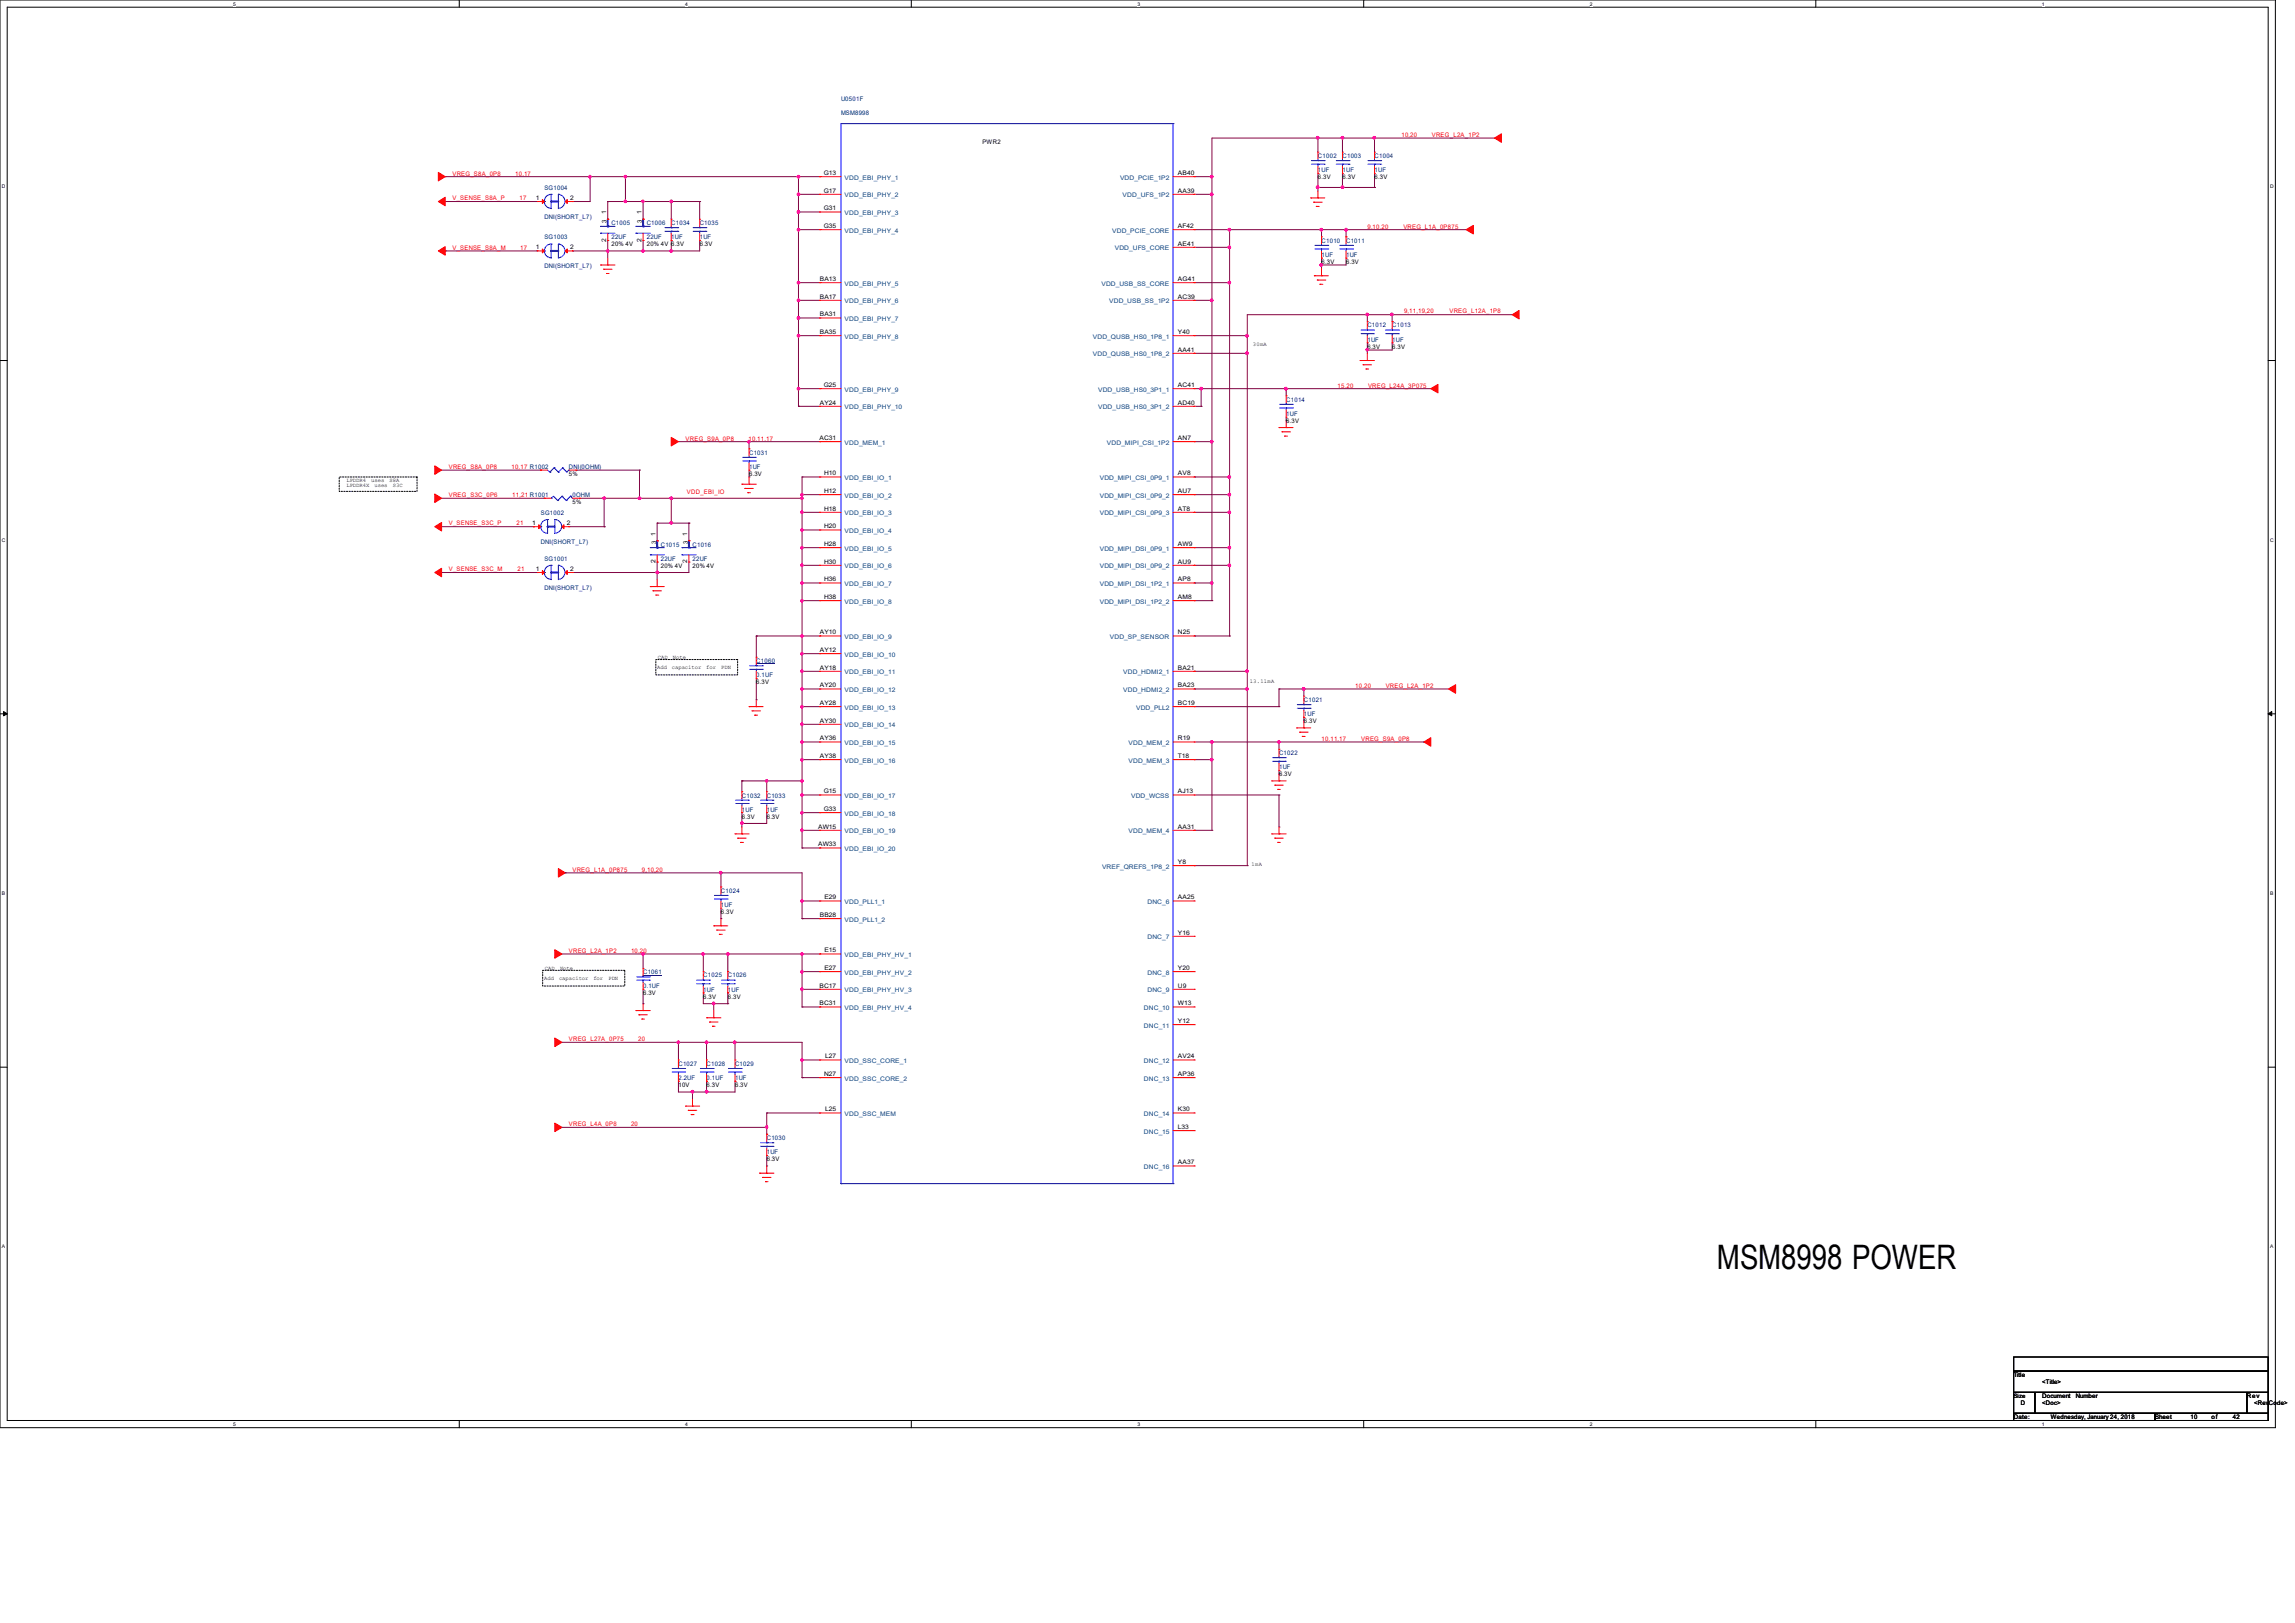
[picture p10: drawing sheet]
<svg xmlns="http://www.w3.org/2000/svg" width="297mm" height="210mm" viewBox="0 0 297 210" stroke-linecap="round" stroke-linejoin="round" font-family="sans-serif">
<defs><g id="words">
<text font-size="4.4" x="222.2" y="164.2">MSM8998 POWER</text>
<g font-size=".8" fill="#000080">
<text x="108.8" y="13.1">U0501F</text>
<text x="108.8" y="14.9">MSM8998</text>
<text x="170.6" y="20.4">C1002</text>
<text x="170.6" y="22.3">1UF</text>
<text x="173.7" y="20.4">C1003</text>
<text x="173.7" y="22.3">1UF</text>
<text x="177.9" y="20.4">C1004</text>
<text x="177.9" y="22.3">1UF</text>
<text x="70.4" y="24.6">SG1004</text>
<text x="70.4" y="28.3">DNI(SHORT_L7)</text>
<text x="79.1" y="29.1">C1005</text>
<text x="83.7" y="29.1">C1006</text>
<text x="86.9" y="29.1">C1034</text>
<text x="90.6" y="29.1">C1035</text>
<text x="70.4" y="30.9">SG1003</text>
<text x="70.4" y="34.7">DNI(SHORT_L7)</text>
<text x="79.1" y="30.9">22UF</text>
<text x="83.7" y="30.9">22UF</text>
<text x="86.9" y="30.9">1UF</text>
<text x="90.6" y="30.9">1UF</text>
<text x="171" y="31.4">C1010</text>
<text x="171" y="33.2">1UF</text>
<text x="174.2" y="31.4">C1011</text>
<text x="174.2" y="33.2">1UF</text>
<text x="177" y="42.4">C1012</text>
<text x="177" y="44.2">1UF</text>
<text x="180.2" y="42.4">C1013</text>
<text x="180.2" y="44.2">1UF</text>
<text x="166.5" y="52">C1014</text>
<text x="166.5" y="53.8">1UF</text>
<text x="96.9" y="58.8">C1031</text>
<text x="73.6" y="60.7">DNI(0OHM)</text>
<text x="74.1" y="64.3">0OHM</text>
<text x="96.9" y="60.7">1UF</text>
<text x="70" y="66.6">SG1002</text>
<text x="70" y="70.4">DNI(SHORT_L7)</text>
<text x="85.5" y="70.7">C1015</text>
<text x="89.6" y="70.7">C1016</text>
<text x="70.4" y="72.6">SG1001</text>
<text x="70.4" y="76.3">DNI(SHORT_L7)</text>
<text x="85.5" y="72.6">22UF</text>
<text x="89.6" y="72.6">22UF</text>
<text x="97.9" y="85.8">C1060</text>
<text x="97.9" y="87.6">0.1UF</text>
<text x="168.7" y="90.8">C1021</text>
<text x="168.7" y="92.7">1UF</text>
<text x="165.5" y="97.7">C1022</text>
<text x="165.5" y="99.5">1UF</text>
<text x="96" y="103.2">C1032</text>
<text x="96" y="105">1UF</text>
<text x="99.2" y="103.2">C1033</text>
<text x="99.2" y="105">1UF</text>
<text x="93.3" y="115.5">C1024</text>
<text x="93.3" y="117.3">1UF</text>
<text x="83.2" y="126.1">C1061</text>
<text x="83.2" y="127.9">0.1UF</text>
<text x="91" y="126.5">C1025</text>
<text x="91" y="128.4">1UF</text>
<text x="94.2" y="126.5">C1026</text>
<text x="94.2" y="128.4">1UF</text>
<text x="87.8" y="137.9">C1027</text>
<text x="91.4" y="137.9">C1028</text>
<text x="95.1" y="137.9">C1029</text>
<text x="87.8" y="139.8">2.2UF</text>
<text x="91.4" y="139.8">0.1UF</text>
<text x="95.1" y="139.8">1UF</text>
<text x="99.2" y="147.5">C1030</text>
<text x="99.2" y="149.3">1UF</text>
</g>
<g font-size=".8" fill="#f00">
<text x="181.4" y="17.7">10,20</text>
<text x="185.3" y="17.7">VREG_L2A_1P2</text>
<text x="58.5" y="22.7">VREG_S8A_0P8</text>
<text x="66.7" y="22.7">10,17</text>
<text x="58.5" y="25.9">V_SENSE_S8A_P</text>
<text x="67.2" y="25.9">17</text>
<text x="177" y="29.6">9,10,20</text>
<text x="181.6" y="29.6">VREG_L1A_0P875</text>
<text x="58.5" y="32.3">V_SENSE_S8A_M</text>
<text x="67.3" y="32.3">17</text>
<text x="181.7" y="40.6">9,11,19,20</text>
<text x="187.6" y="40.6">VREG_L12A_1P8</text>
<text x="173.1" y="50.2">15,20</text>
<text x="177" y="50.2">VREG_L24A_3P075</text>
<text x="88.7" y="57">VREG_S9A_0P8</text>
<text x="96.9" y="57">10,11,17</text>
<text x="58.1" y="64.3">VREG_S3C_0P6</text>
<text x="58.1" y="60.7">VREG_S8A_0P8</text>
<text x="66.2" y="60.7">10,17 R1002</text>
<text x="66.3" y="64.3">11,21 R1001</text>
<text x="88.9" y="63.9">VDD_EBI_IO</text>
<text x="58.1" y="68">V_SENSE_S3C_P</text>
<text x="66.8" y="68">21</text>
<text x="58.1" y="73.9">V_SENSE_S3C_M</text>
<text x="67" y="73.9">21</text>
<text x="175.4" y="89">10,20</text>
<text x="179.3" y="89">VREG_L2A_1P2</text>
<text x="171" y="95.9">10,11,17</text>
<text x="176.2" y="95.9">VREG_S9A_0P8</text>
<text x="74.1" y="112.8">VREG_L1A_0P875</text>
<text x="83.1" y="112.8">9,10,20</text>
<text x="73.6" y="123.3">VREG_L2A_1P2</text>
<text x="81.7" y="123.3">10,20</text>
<text x="73.6" y="134.7">VREG_L27A_0P75</text>
<text x="82.6" y="134.7">20</text>
<text x="73.6" y="145.7">VREG_L4A_0P8</text>
<text x="81.7" y="145.7">20</text>
</g>
<g font-size=".8">
<text x="106.6" y="22.6">G13</text>
<text x="127.1" y="18.6">PWR2</text>
<text x="152.4" y="22.6">AB40</text>
<text x="170.6" y="23.2">6.3V</text>
<text x="173.7" y="23.2">6.3V</text>
<text x="177.9" y="23.2">6.3V</text>
<text x="69.3" y="25.9">1</text>
<text x="73.8" y="25.9">2</text>
<text x="78.4" y="27.7" transform="rotate(-90 78.4 27.7)">1</text>
<text x="78.5" y="28.8" transform="rotate(-90 78.5 28.8)">3</text>
<text x="83" y="27.7" transform="rotate(-90 83 27.7)">1</text>
<text x="83.1" y="28.8" transform="rotate(-90 83.1 28.8)">3</text>
<text x="106.6" y="24.9">G17</text>
<text x="106.6" y="27.2">G31</text>
<text x="106.6" y="29.5">G35</text>
<text x="152.4" y="24.9">AA39</text>
<text x="152.4" y="29.5">AF42</text>
<text x="69.3" y="32.3">1</text>
<text x="73.8" y="32.3">2</text>
<text x="78.4" y="31.3" transform="rotate(-90 78.4 31.3)">2</text>
<text x="79.1" y="31.9">20% 4V</text>
<text x="83" y="31.3" transform="rotate(-90 83 31.3)">2</text>
<text x="83.7" y="31.9">20% 4V 6.3V</text>
<text x="90.6" y="31.9">6.3V</text>
<text x="152.4" y="31.8">AE41</text>
<text x="171" y="34.2">6.3V</text>
<text x="174.2" y="34.2">6.3V</text>
<text x="106.1" y="36.4">BA13</text>
<text x="106.1" y="38.6">BA17</text>
<text x="106.1" y="40.9">BA31</text>
<text x="152.4" y="36.4">AG41</text>
<text x="152.4" y="38.6">AC39</text>
<text x="106.1" y="43.2">BA35</text>
<text x="152.4" y="43.2">Y40</text>
<text x="152.4" y="45.5">AA41</text>
<text x="177" y="45.1">6.3V</text>
<text x="180.2" y="45.1">6.3V</text>
<text x="106.1" y="52.4">AY24</text>
<text x="106.6" y="50.1">G25</text>
<text x="152.4" y="50.1">AC41</text>
<text x="152.4" y="52.4">AD40</text>
<text x="106" y="56.9">AC31</text>
<text x="152.4" y="56.9">AN7</text>
<text x="166.5" y="54.7">6.3V</text>
<text x="73.6" y="61.6">5%</text>
<text x="74.1" y="65.2">5%</text>
<text x="96.9" y="61.6">6.3V</text>
<text x="106.6" y="61.5">H10</text>
<text x="106.6" y="63.8">H12</text>
<text x="152.4" y="61.5">AV8</text>
<text x="152.4" y="63.8">AU7</text>
<text x="68.9" y="67.9">1</text>
<text x="73.4" y="67.9">2</text>
<text x="84.8" y="69.3" transform="rotate(-90 84.8 69.3)">1</text>
<text x="84.9" y="70.4" transform="rotate(-90 84.9 70.4)">3</text>
<text x="88.9" y="69.3" transform="rotate(-90 88.9 69.3)">1</text>
<text x="89" y="70.4" transform="rotate(-90 89 70.4)">3</text>
<text x="106.6" y="66.1">H18</text>
<text x="106.6" y="68.4">H20</text>
<text x="106.6" y="70.7">H28</text>
<text x="152.4" y="66.1">AT8</text>
<text x="152.4" y="70.7">AW9</text>
<text x="69.3" y="73.9">1</text>
<text x="73.8" y="73.9">2</text>
<text x="84.8" y="72.9" transform="rotate(-90 84.8 72.9)">2</text>
<text x="85.5" y="73.5">20% 4V</text>
<text x="88.9" y="72.9" transform="rotate(-90 88.9 72.9)">2</text>
<text x="89.6" y="73.5">20% 4V</text>
<text x="106.6" y="72.9">H30</text>
<text x="106.6" y="75.2">H36</text>
<text x="106.6" y="77.5">H38</text>
<text x="152.4" y="72.9">AU9</text>
<text x="152.4" y="75.2">AP8</text>
<text x="152.4" y="77.5">AM8</text>
<text x="106.1" y="82.1">AY10</text>
<text x="152.4" y="82.1">N25</text>
<text x="97.9" y="88.6">6.3V</text>
<text x="106.1" y="84.4">AY12</text>
<text x="106.1" y="86.7">AY18</text>
<text x="106.1" y="88.9">AY20</text>
<text x="152.4" y="86.7">BA21</text>
<text x="152.4" y="88.9">BA23</text>
<text x="106.1" y="91.2">AY28</text>
<text x="106.1" y="93.5">AY30</text>
<text x="106.1" y="95.8">AY36</text>
<text x="152.4" y="91.2">BC19</text>
<text x="152.4" y="95.8">R19</text>
<text x="168.7" y="93.6">6.3V</text>
<text x="106.1" y="98.1">AY38</text>
<text x="152.4" y="98.1">T18</text>
<text x="165.5" y="100.5">6.3V</text>
<text x="96" y="105.9">6.3V</text>
<text x="99.2" y="105.9">6.3V</text>
<text x="105.9" y="107.2">AW15</text>
<text x="106.6" y="102.7">G15</text>
<text x="106.6" y="104.9">G33</text>
<text x="152.4" y="102.7">AJ13</text>
<text x="152.4" y="107.2">AA31</text>
<text x="105.9" y="109.5">AW33</text>
<text x="152.4" y="111.8">Y8</text>
<text x="93.3" y="118.3">6.3V</text>
<text x="106.1" y="118.7">BB28</text>
<text x="106.7" y="116.4">E29</text>
<text x="152.4" y="116.4">AA25</text>
<text x="106.7" y="123.2">E15</text>
<text x="106.7" y="125.5">E27</text>
<text x="152.4" y="120.9">Y16</text>
<text x="152.4" y="125.5">Y20</text>
<text x="83.2" y="128.8">6.3V</text>
<text x="91" y="129.2">6.3V</text>
<text x="94.2" y="129.2">6.3V</text>
<text x="106" y="127.8">BC17</text>
<text x="106" y="130.1">BC31</text>
<text x="152.4" y="127.8">U9</text>
<text x="152.4" y="130.1">W13</text>
<text x="106.8" y="136.9">L27</text>
<text x="152.4" y="132.4">Y12</text>
<text x="152.4" y="136.9">AV24</text>
<text x="87.8" y="140.7">10V</text>
<text x="91.4" y="140.7">6.3V</text>
<text x="95.1" y="140.7">6.3V</text>
<text x="106.6" y="139.2">N27</text>
<text x="106.8" y="143.8">L25</text>
<text x="152.4" y="139.2">AP36</text>
<text x="152.4" y="143.8">K30</text>
<text x="152.4" y="146.1">L33</text>
<text x="99.2" y="150.3">6.3V</text>
<text x="152.4" y="150.7">AA37</text>
<text x="260.6" y="178.2">Title</text>
<text x="264.3" y="179.1">&lt;Title&gt;</text>
<text x="260.6" y="180.9">Size</text>
<text x="260.6" y="183.6">Date:</text>
<text x="261.5" y="181.8">D</text>
<text x="264.3" y="180.9">Document</text>
<text x="264.3" y="181.8">&lt;Doc&gt;</text>
<text x="265.4" y="183.6">Wednesday, January 24, 2018</text>
<text x="268.6" y="180.9">Number</text>
<text x="278.9" y="183.6">Sheet</text>
<text x="283.5" y="183.6">10</text>
<text x="286.2" y="183.6">of</text>
<text x="289" y="183.6">42</text>
<text x="290.8" y="180.9">Rev</text>
<text x="291.7" y="181.8">&lt;RevCode&gt;</text>
</g>
<g font-size=".8" fill="#004080">
<text x="109.3" y="23.2">VDD_EBI_PHY_1</text>
<text x="145" y="23.2">VDD_PCIE_1P2</text>
<text x="109.3" y="25.5">VDD_EBI_PHY_2</text>
<text x="109.3" y="27.8">VDD_EBI_PHY_3</text>
<text x="145.3" y="25.5">VDD_UFS_1P2</text>
<text x="109.3" y="30.1">VDD_EBI_PHY_4</text>
<text x="143.9" y="30.1">VDD_PCIE_CORE</text>
<text x="144.3" y="32.4">VDD_UFS_CORE</text>
<text x="109.3" y="37">VDD_EBI_PHY_5</text>
<text x="109.3" y="39.2">VDD_EBI_PHY_6</text>
<text x="109.3" y="41.5">VDD_EBI_PHY_7</text>
<text x="142.5" y="37">VDD_USB_SS_CORE</text>
<text x="143.6" y="39.2">VDD_USB_SS_1P2</text>
<text x="109.3" y="43.8">VDD_EBI_PHY_8</text>
<text x="141.4" y="43.8">VDD_QUSB_HS0_1P8_1</text>
<text x="141.4" y="46.1">VDD_QUSB_HS0_1P8_2</text>
<text x="109.3" y="50.7">VDD_EBI_PHY_9</text>
<text x="109.3" y="53">VDD_EBI_PHY_10</text>
<text x="142.1" y="50.7">VDD_USB_HS0_3P1_1</text>
<text x="142.1" y="53">VDD_USB_HS0_3P1_2</text>
<text x="109.3" y="57.5">VDD_MEM_1</text>
<text x="143.3" y="57.5">VDD_MIPI_CSI_1P2</text>
<text x="109.3" y="62.1">VDD_EBI_IO_1</text>
<text x="109.3" y="64.4">VDD_EBI_IO_2</text>
<text x="142.3" y="62.1">VDD_MIPI_CSI_0P9_1</text>
<text x="142.3" y="64.4">VDD_MIPI_CSI_0P9_2</text>
<text x="109.3" y="66.7">VDD_EBI_IO_3</text>
<text x="109.3" y="69">VDD_EBI_IO_4</text>
<text x="109.3" y="71.2">VDD_EBI_IO_5</text>
<text x="142.3" y="66.7">VDD_MIPI_CSI_0P9_3</text>
<text x="142.3" y="71.2">VDD_MIPI_DSI_0P9_1</text>
<text x="109.3" y="73.5">VDD_EBI_IO_6</text>
<text x="109.3" y="75.8">VDD_EBI_IO_7</text>
<text x="142.3" y="73.5">VDD_MIPI_DSI_0P9_2</text>
<text x="142.3" y="75.8">VDD_MIPI_DSI_1P2_1</text>
<text x="109.3" y="78.1">VDD_EBI_IO_8</text>
<text x="109.3" y="82.7">VDD_EBI_IO_9</text>
<text x="142.3" y="78.1">VDD_MIPI_DSI_1P2_2</text>
<text x="143.6" y="82.7">VDD_SP_SENSOR</text>
<text x="109.3" y="85">VDD_EBI_IO_10</text>
<text x="109.3" y="87.2">VDD_EBI_IO_11</text>
<text x="109.3" y="89.5">VDD_EBI_IO_12</text>
<text x="145.4" y="87.2">VDD_HDMI2_1</text>
<text x="145.4" y="89.5">VDD_HDMI2_2</text>
<text x="109.3" y="91.8">VDD_EBI_IO_13</text>
<text x="109.3" y="94.1">VDD_EBI_IO_14</text>
<text x="147" y="91.8">VDD_PLL2</text>
<text x="109.3" y="96.4">VDD_EBI_IO_15</text>
<text x="109.3" y="98.7">VDD_EBI_IO_16</text>
<text x="146.1" y="96.4">VDD_MEM_2</text>
<text x="146.1" y="98.7">VDD_MEM_3</text>
<text x="109.3" y="103.2">VDD_EBI_IO_17</text>
<text x="109.3" y="105.5">VDD_EBI_IO_18</text>
<text x="109.3" y="107.8">VDD_EBI_IO_19</text>
<text x="146.1" y="107.8">VDD_MEM_4</text>
<text x="146.4" y="103.2">VDD_WCSS</text>
<text x="109.3" y="110.1">VDD_EBI_IO_20</text>
<text x="142.6" y="112.4">VREF_QREFS_1P8_2</text>
<text x="109.3" y="117">VDD_PLL1_1</text>
<text x="109.3" y="119.2">VDD_PLL1_2</text>
<text x="148.5" y="117">DNC_6</text>
<text x="109.3" y="123.8">VDD_EBI_PHY_HV_1</text>
<text x="148.5" y="121.5">DNC_7</text>
<text x="109.3" y="126.1">VDD_EBI_PHY_HV_2</text>
<text x="109.3" y="128.4">VDD_EBI_PHY_HV_3</text>
<text x="109.3" y="130.7">VDD_EBI_PHY_HV_4</text>
<text x="148" y="130.7">DNC_10</text>
<text x="148.5" y="126.1">DNC_8</text>
<text x="148.5" y="128.4">DNC_9</text>
<text x="109.3" y="137.5">VDD_SSC_CORE_1</text>
<text x="148" y="133">DNC_11</text>
<text x="148" y="137.5">DNC_12</text>
<text x="109.3" y="139.8">VDD_SSC_CORE_2</text>
<text x="148" y="139.8">DNC_13</text>
<text x="109.3" y="144.4">VDD_SSC_MEM</text>
<text x="148" y="144.4">DNC_14</text>
<text x="148" y="146.7">DNC_15</text>
<text x="148" y="151.3">DNC_16</text>
</g>
<g font-size=".7">
<text x="162.1" y="44.7">30mA</text>
<text x="44.8" y="62.4">LPDDR4</text>
<text x="44.8" y="63.1">LPDDR4X</text>
<text x="48" y="62.4">uses</text>
<text x="48.5" y="63.1">uses</text>
<text x="50.4" y="62.4">S8A</text>
<text x="50.8" y="63.1">S3C</text>
<text x="85" y="86.6">Add</text>
<text x="85.1" y="85.2">CAD</text>
<text x="87" y="86.6">capacitor</text>
<text x="87.1" y="85.2">Note</text>
<text x="91.4" y="86.6">for</text>
<text x="93.3" y="86.6">PDN</text>
<text x="161.8" y="88.3">13.11mA</text>
<text x="162" y="112.1">1mA</text>
<text x="70.5" y="125.5">CAD</text>
<text x="72.5" y="125.5">Note</text>
<text x="70.4" y="126.8">Add</text>
<text x="72.3" y="126.8">capacitor</text>
<text x="76.8" y="126.8">for</text>
<text x="78.7" y="126.8">PDN</text>
</g>
<g font-size=".6">
<text x="30.2" y=".7">5</text>
<text x="88.7" y=".7">4</text>
<text x="147.2" y=".7">3</text>
<text x="205.7" y=".7">2</text>
<text x="264.2" y=".7">1</text>
<text x=".3" y="24.4">D</text>
<text x="293.8" y="24.4">D</text>
<text x=".3" y="70.1">C</text>
<text x="293.8" y="70.1">C</text>
<text x=".3" y="115.8">B</text>
<text x="293.8" y="115.8">B</text>
<text x=".3" y="161.5">A</text>
<text x="293.8" y="161.5">A</text>
<text x="30.2" y="184.5">5</text>
<text x="88.7" y="184.5">4</text>
<text x="147.2" y="184.5">3</text>
<text x="205.7" y="184.5">2</text>
<text x="264.2" y="184.5">1</text>
</g>
</g></defs>
<path d="M0 0h294.5v184.7h-294.5zM.9 .9h292.6v182.9h-292.6z" fill="none" stroke="#000" stroke-width=".13"/>
<g fill="#fff">
<path d="M30.2 .1h.3v.7h-.3z"/>
<path d="M30.2 183.9h.3v.8h-.3z"/>
</g>
<path d="M59.4 0v.9M59.4 183.8v.9" fill="none" stroke="#000" stroke-width=".13"/>
<g fill="#fff">
<path d="M88.7 .1h.3v.7h-.3z"/>
<path d="M88.7 183.9h.3v.8h-.3z"/>
</g>
<path d="M117.9 0v.9M117.9 183.8v.9" fill="none" stroke="#000" stroke-width=".13"/>
<g fill="#fff">
<path d="M147.2 .1h.3v.7h-.3z"/>
<path d="M147.2 183.9h.3v.8h-.3z"/>
</g>
<path d="M176.5 0v.9M176.5 183.8v.9" fill="none" stroke="#000" stroke-width=".13"/>
<g fill="#fff">
<path d="M205.7 .1h.4v.7h-.4z"/>
<path d="M205.7 183.9h.4v.8h-.4z"/>
</g>
<path d="M235 0v.9M235 183.8v.9" fill="none" stroke="#000" stroke-width=".13"/>
<g fill="#fff">
<path d="M264.2 .1h.4v.7h-.4z"/>
<path d="M264.2 183.9h.4v.8h-.4z"/>
<path d="M.3 23.8h.4v.7h-.4z"/>
<path d="M293.8 23.8h.5v.7h-.5z"/>
<path d="M.3 69.5h.4v.7h-.4z"/>
<path d="M293.8 69.5h.5v.7h-.5z"/>
</g>
<path d="M0 46.7h.9M293.5 46.7h1" fill="none" stroke="#000" stroke-width=".13"/>
<g fill="#fff">
<path d="M.3 115.2h.4v.8h-.4z"/>
<path d="M293.8 115.2h.4v.8h-.4z"/>
</g>
<path d="M0 92.4h.9M293.5 92.4h1" fill="none" stroke="#000" stroke-width=".13"/>
<path d="M.5 92.1l.4 .3-.4 .2zM293.5 92.4l.5-.3v.5z" fill="#000" stroke="#000" stroke-width=".13"/>
<g fill="#fff">
<path d="M.3 161h.3v.7h-.3z"/>
<path d="M293.8 161h.4v.7h-.4z"/>
</g>
<path d="M0 138.1h.9M293.5 138.1h1M260.6 175.6h32.9v1.8h-32.9zM260.6 177.4h32.9v2.8h-32.9zM260.6 180.2h2.8v2.7h-2.8zM260.6 182.9h18.3v.9h-18.3zM263.4 180.2h27.4v2.7h-27.4zM278.9 182.9h14.6v.9h-14.6zM290.8 180.2h2.7v2.7h-2.7z" fill="none" stroke="#000" stroke-width=".13"/>
<path d="M43.9 61.7h10.1v1.9h-10.1zM84.9 85.3h10.6v2h-10.6zM70.2 125.6h10.7v2h-10.7z" fill="none" stroke="#000" stroke-width=".13" stroke-dasharray=".2 .2"/>
<g fill="none" stroke="#800040" stroke-width=".13">
<path d="M170.6 17.9h.1M170.6 17.9v1.8M173.7 17.9h.1M173.7 17.9v1.8M177.9 17.9h.1M177.9 17.9v1.8M193.4 17.9h.1M193.4 17.9h-36.6v59.8M57.6 26.1h.1M57.6 22.9h.1M57.6 32.5h.1M57.6 26.1h11.9"/>
<path d="M57.6 32.5h11.9M57.6 22.9h48.5M74.1 26.1h.1M74.1 32.5h.1M76.4 22.9h.1M76.4 22.9v3.2h-2.3M78.7 26.1h.1M78.7 31.1h.1M78.7 32.5h.1M78.7 26.1h11.9M78.7 26.1v2.3M78.7 31.1v2.3"/>
<path d="M80.9 22.9h.1M80.9 26.1h.1M80.9 22.9v3.2M83.2 26.1h.1M83.2 31.1h.1M83.2 32.5h.1M83.2 26.1v2.3M83.2 31.1v1.4M86.9 26.1h.1M86.9 31.1h.1M86.9 32.5h.1M86.9 26.1v2.3"/>
<path d="M86.9 31.1v1.4M90.6 26.1h.1M90.6 31.1h.1M90.6 31.1v1.4h-16.5M90.6 26.1v2.3M103.3 22.9h.1M103.3 25.1h.1M103.3 27.4h.1M103.3 29.7h.1M103.3 36.6h.1M103.3 38.9h.1M103.3 25.1h2.8"/>
<path d="M103.3 22.9v29.7M103.3 27.4h2.8M103.3 29.7h2.8M103.3 36.6h2.8M103.3 38.9h2.8M106.1 22.9h.1M154.6 38.9h.1M154.6 22.9h2.2M154.6 25.1h2.2M154.6 29.7h35.1M154.6 36.6h4.5M154.6 38.9h2.2"/>
<path d="M154.6 32h4.5M156.8 25.1h.1M156.8 22.9h.1M156.8 38.9h.1M159.1 29.7h.1M159.1 36.6h.1M159.1 32h.1M159.1 29.7v52.6M170.6 24.3h.1M170.6 22.4h.1M170.6 24.3h7.3M170.6 22.4v2.3"/>
<path d="M171 33.4h.1M171 34.3h.1M171 29.7h.1M171 29.7v.9M171 33.4v1.4M173.7 24.3h.1M173.7 22.4v1.9M174.2 33.4h.1M174.2 30.6h.1M174.2 29.7h.1M174.2 29.7v.9M174.2 33.4v.9h-3.2"/>
<path d="M177.9 24.3h.1M177.9 22.4v1.9M189.7 29.7h.1M87.8 57.1h18.3M96.9 57.1h.1M96.9 57.1v1M103.3 52.6h.1M103.3 41.1h.1M103.3 43.4h.1M103.3 50.3h.1M103.3 52.6h2.8M103.3 41.1h2.8"/>
<path d="M103.3 43.4h2.8M103.3 50.3h2.8M106.1 57.1h.1M154.6 57.1h.1M154.6 45.7h.1M154.6 52.6h.8M154.6 43.4h6.8M154.6 50.3h30.6M154.6 57.1h2.2M154.6 45.7h6.8M155.4 50.3h.1M155.4 52.6h.1"/>
<path d="M155.4 50.3v2.3M156.8 57.1h.1M161.4 43.4h.1M161.4 45.7h.1M166.5 54.4h.1M166.5 50.3h.1M166.5 50.3v.9M166.5 54v.4M177 44.4h.1M177 45.3h.1M177 40.7h.1M177 40.7v.9"/>
<path d="M177 44.4v1.3M180.2 44.4h.1M180.2 40.7h.1M180.2 41.6h.1M180.2 44.4v.9h-3.2M180.2 40.7v.9M185.2 50.3h.1M195.7 40.7h.1M195.7 40.7h-34.3v71.3M57.1 74.1h12.4M57.1 64.5h13.3M57.1 60.8h12.9"/>
<path d="M57.1 68.2h11.9M69 68.2h.1M69.5 74.1h.1M70 60.8h.1M70.4 64.5h.1M73.6 68.2h4.6M74.5 60.8h8.3M75 64.5h28.8M78.2 64.5h.1M78.2 68.2h.1M78.2 64.5v3.7M82.8 64.5h.1"/>
<path d="M82.8 60.8h.1M82.8 60.8v3.7M85 74.1h.1M85 72.7h.1M85 67.7h.1M85 67.7v2.3M85 72.7v2.3M85 67.7h4.2M86.9 67.7h.1M86.9 64.5h.1M86.9 64.5v3.2M89.2 67.7h.1"/>
<path d="M89.2 72.7h.1M89.2 67.7v2.3M89.2 72.7v1.4h-15.1M96.9 61.7h.1M96.9 60.8v.9M103.8 61.7h.1M103.8 64h.1M103.8 64.5h.1M103.8 66.3h.1M103.8 68.6h.1M103.8 70.9h.1M103.8 73.2h.1"/>
<path d="M103.8 75.4h.1M103.8 77.7h.1M103.8 61.7h2.3M103.8 61.7v48M103.8 64h2.3M103.8 66.3h2.3M103.8 68.6h2.3M103.8 70.9h2.3M103.8 73.2h2.3M103.8 75.4h2.3M103.8 77.7h2.3M154.6 75.4h.1"/>
<path d="M154.6 77.7h.1M154.6 61.7h.1M154.6 64h.1M154.6 66.3h.1M154.6 70.9h.1M154.6 73.2h.1M154.6 61.7h4.5M154.6 64h4.5M154.6 66.3h4.5M154.6 70.9h4.5M154.6 73.2h4.5M154.6 75.4h2.2"/>
<path d="M154.6 77.7h2.2M156.8 75.4h.1M156.8 77.7h.1M159.1 61.7h.1M159.1 64h.1M159.1 66.3h.1M159.1 70.9h.1M159.1 73.2h.1M97.9 82.3h.1M97.9 90.6h.1M97.9 82.3h8.2M97.9 82.3v2.7"/>
<path d="M97.9 87.8v2.8M103.8 82.3h.1M103.8 84.6h.1M103.8 86.9h.1M103.8 89.2h.1M103.8 91.4h.1M103.8 93.7h.1M103.8 96h.1M103.8 98.3h.1M103.8 84.6h2.3M103.8 86.9h2.3M103.8 89.2h2.3"/>
<path d="M103.8 91.4h2.3M103.8 93.7h2.3M103.8 96h2.3M103.8 98.3h2.3M106.1 82.3h.1M154.6 82.3h.1M154.6 86.9h.1M154.6 89.2h.1M154.6 98.3h.1M154.6 82.3h4.5M154.6 86.9h6.8M154.6 89.2h6.8"/>
<path d="M154.6 91.4h10.9M154.6 96h29.7M154.6 98.3h2.2M156.8 96h.1M156.8 98.3h.1M156.8 96v11.4M159.1 82.3h.1M161.4 86.9h.1M161.4 89.2h.1M165.5 96h.1M165.5 91.4h.1M165.5 89.2h.1"/>
<path d="M165.5 89.2h22M165.5 89.2v2.2M165.5 96v.9M165.5 99.7v.5M168.7 92.8h.1M168.7 89.2h.1M168.7 89.2v.9M168.7 92.8v.5M184.3 96h.1M73.2 112.9h.1M73.2 112.9h30.6v6M93.3 112.9h.1"/>
<path d="M93.3 118.9h.1M93.3 112.9v1.9M93.3 117.5v1.4M96 105.2h.1M96 106.6h.1M96 101h.1M96 101v1.4M96 105.2v1.8M96 101h7.8M99.2 105.2h.1M99.2 101h.1M99.2 101v1.4"/>
<path d="M99.2 105.2v1.4h-3.2M103.8 101h.1M103.8 102.9h.1M103.8 105.2h.1M103.8 107.4h.1M103.8 109.7h.1M103.8 118.9h.1M103.8 116.6h.1M103.8 109.7h2.3M103.8 102.9h2.3M103.8 105.2h2.3M103.8 107.4h2.3"/>
<path d="M103.8 118.9h2.3M103.8 116.6h2.3M106.1 109.7h.1M154.6 112h.1M154.6 107.4h.1M154.6 102.9h10.9M154.6 107.4h2.2M154.6 112h6.8M156.8 107.4h.1M161.4 112h.1M165.5 107h.1M165.5 100.2h.1"/>
<path d="M165.5 102.9h.1M165.5 102.9v4.1M72.7 134.9h31.1v4.5M72.7 123.4h33.4M83.2 123.4h.1M83.2 129.9h.1M83.2 123.4v1.9M83.2 128v1.9M87.8 134.9h.1M87.8 139.9h.1M87.8 139.9v1.4h7.3v-1.4M87.8 134.9v2.3"/>
<path d="M91 128.5h.1M91 123.4h.1M91 128.5v1.4h3.2M91 123.4v2.3M91.4 134.9h.1M91.4 139.9h.1M91.4 134.9v2.3M91.4 139.9v1.4M92.4 129.9h.1M92.4 129.9v.9M94.2 123.4h.1M94.2 128.5h.1"/>
<path d="M94.2 129.9h.1M94.2 123.4v2.3M94.2 128.5v1.4M95.1 134.9h.1M95.1 139.9h.1M95.1 134.9v2.3M103.8 123.4h.1M103.8 125.7h.1M103.8 128h.1M103.8 130.3h.1M103.8 139.4h.1M103.8 137.2h.1"/>
<path d="M103.8 123.4v6.9M103.8 130.3h2.3M103.8 125.7h2.3M103.8 128h2.3M103.8 139.4h2.3M103.8 137.2h2.3M106.1 130.3h.1M106.1 123.4h.1M72.7 145.9h26.5M89.6 141.3h.1M89.6 141.3v.9M91.4 141.3h.1"/>
<path d="M99.2 150.9h.1M99.2 145.9h.1M99.2 144h.1M99.2 146.8h.1M99.2 144v2.8M99.2 149.5v1.4M99.2 144h6.9"/>
</g>
<g fill="#f0f" stroke="#f0f" stroke-width=".13">
<circle cx="103.3" cy="27.4" r=".17"/>
<circle cx="103.3" cy="29.7" r=".17"/>
<circle cx="103.3" cy="36.6" r=".17"/>
<circle cx="103.3" cy="38.9" r=".17"/>
<circle cx="103.3" cy="41.1" r=".17"/>
<circle cx="103.3" cy="43.4" r=".17"/>
<circle cx="103.3" cy="50.3" r=".17"/>
<circle cx="96.9" cy="57.1" r=".16"/>
<circle cx="86.9" cy="67.6" r=".17"/>
<circle cx="103.8" cy="64" r=".16"/>
<circle cx="103.8" cy="68.6" r=".16"/>
<circle cx="103.8" cy="70.9" r=".16"/>
<circle cx="103.8" cy="73.1" r=".16"/>
<circle cx="103.8" cy="75.4" r=".16"/>
<circle cx="103.8" cy="77.7" r=".16"/>
<circle cx="103.8" cy="82.3" r=".16"/>
<circle cx="103.8" cy="84.6" r=".16"/>
<circle cx="103.8" cy="86.9" r=".16"/>
<circle cx="103.8" cy="89.1" r=".16"/>
<circle cx="103.8" cy="91.4" r=".16"/>
<circle cx="103.8" cy="93.7" r=".16"/>
<circle cx="103.8" cy="96" r=".16"/>
<circle cx="103.8" cy="98.3" r=".16"/>
<circle cx="103.8" cy="101" r=".16"/>
<circle cx="103.8" cy="102.9" r=".16"/>
<circle cx="103.8" cy="105.1" r=".16"/>
<circle cx="103.8" cy="107.4" r=".16"/>
<circle cx="103.8" cy="66.3" r=".16"/>
<circle cx="78.2" cy="64.5" r=".17"/>
<circle cx="82.8" cy="64.5" r=".17"/>
<circle cx="87.8" cy="134.9" r=".16"/>
<circle cx="95.1" cy="134.9" r=".17"/>
<circle cx="91.4" cy="134.9" r=".17"/>
<circle cx="91.4" cy="141.3" r=".17"/>
<circle cx="93.3" cy="112.9" r=".17"/>
<circle cx="103.8" cy="116.6" r=".16"/>
<circle cx="83.2" cy="123.4" r=".16"/>
<circle cx="94.2" cy="123.4" r=".17"/>
<circle cx="91" cy="123.4" r=".17"/>
<circle cx="103.8" cy="123.4" r=".16"/>
<circle cx="103.8" cy="125.7" r=".16"/>
<circle cx="103.8" cy="128" r=".16"/>
<circle cx="92.3" cy="129.8" r=".16"/>
<circle cx="103.8" cy="137.1" r=".16"/>
<circle cx="89.6" cy="141.3" r=".17"/>
<circle cx="99.2" cy="145.8" r=".16"/>
<circle cx="173.7" cy="17.8" r=".17"/>
<circle cx="173.7" cy="24.2" r=".17"/>
<circle cx="177.8" cy="17.8" r=".17"/>
<circle cx="170.5" cy="24.2" r=".17"/>
<circle cx="170.5" cy="17.8" r=".17"/>
<circle cx="156.8" cy="22.9" r=".17"/>
<circle cx="156.8" cy="25.1" r=".17"/>
<circle cx="156.8" cy="38.9" r=".17"/>
<circle cx="156.8" cy="57.2" r=".17"/>
<circle cx="156.8" cy="75.4" r=".17"/>
<circle cx="171" cy="34.3" r=".17"/>
<circle cx="159.1" cy="29.7" r=".17"/>
<circle cx="171" cy="29.7" r=".17"/>
<circle cx="174.2" cy="29.7" r=".17"/>
<circle cx="159.1" cy="32" r=".17"/>
<circle cx="159.1" cy="36.6" r=".17"/>
<circle cx="159.1" cy="61.7" r=".17"/>
<circle cx="159.1" cy="64" r=".17"/>
<circle cx="159.1" cy="66.3" r=".17"/>
<circle cx="159.1" cy="70.9" r=".17"/>
<circle cx="159.1" cy="73.2" r=".17"/>
<circle cx="166.4" cy="50.3" r=".17"/>
<circle cx="155.4" cy="50.3" r=".17"/>
<circle cx="176.9" cy="45.2" r=".16"/>
<circle cx="176.9" cy="40.7" r=".16"/>
<circle cx="180.1" cy="40.7" r=".17"/>
<circle cx="161.4" cy="43.4" r=".17"/>
<circle cx="161.4" cy="45.7" r=".17"/>
<circle cx="161.4" cy="86.9" r=".17"/>
<circle cx="161.4" cy="89.2" r=".17"/>
<circle cx="165.5" cy="96" r=".16"/>
<circle cx="156.8" cy="96" r=".17"/>
<circle cx="168.7" cy="89.2" r=".17"/>
<circle cx="156.8" cy="98.3" r=".17"/>
<circle cx="76.3" cy="22.8" r=".16"/>
<circle cx="78.6" cy="32.5" r=".16"/>
<circle cx="85" cy="74.1" r=".17"/>
<circle cx="80.9" cy="26" r=".16"/>
<circle cx="80.9" cy="22.8" r=".16"/>
<circle cx="86.9" cy="64.5" r=".17"/>
<circle cx="103.8" cy="64.5" r=".16"/>
<circle cx="96" cy="106.5" r=".17"/>
<circle cx="99.2" cy="101" r=".16"/>
<circle cx="86.9" cy="26.1" r=".17"/>
<circle cx="83.2" cy="26" r=".16"/>
<circle cx="86.9" cy="32.5" r=".17"/>
<circle cx="83.2" cy="32.5" r=".16"/>
<circle cx="103.3" cy="25.1" r=".17"/>
<circle cx="103.3" cy="22.9" r=".17"/>
</g>
<g fill="none" stroke="#f00" stroke-width=".13">
<path d="M170.6 19.7h.1M170.6 19.7v.9M173.7 19.7h.1M173.7 19.7v.9M177.9 19.7h.1M177.9 19.7v.9M69.5 26.1h.1M69.5 32.5h.1M69.5 26.1h.9M69.5 32.5h.9M73.2 26.1h.9M73.2 32.5h.9"/>
<path d="M74.1 26.1h.1M74.1 32.5h.1M77.7 34.3h.1M77.7 34.3h1.9M78.1 34.8h.1M78.1 34.8h1.1M78.5 35.4h.1M78.5 35.4h.3M78.7 34.3h.1M78.7 28.4h.1M78.7 31.1h.1M78.7 30.2v.9"/>
<path d="M78.7 33.4v.9M83.2 28.4h.1M83.2 31.1h.1M83.2 30.2v.9M86.9 28.4h.1M86.9 31.1h.1M86.9 28.4v.9M86.9 30.2v.9M90.6 28.4h.1M90.6 31.1h.1M90.6 28.4v.9M90.6 30.2v.9"/>
<path d="M106.1 22.9h.1M106.1 25.1h.1M106.1 27.4h.1M106.1 29.7h.1M106.1 36.6h.1M106.1 38.9h.1M106.1 22.9h2.7M106.1 25.1h2.7M106.1 27.4h2.7M106.1 29.7h2.7M106.1 36.6h2.7M106.1 38.9h2.7"/>
<path d="M151.8 22.9h2.8M151.8 25.1h2.8M151.8 29.7h2.8M151.8 36.6h2.8M151.8 38.9h2.8M151.8 32h2.8M154.6 22.9h.1M154.6 25.1h.1M154.6 29.7h.1M154.6 32h.1M154.6 36.6h.1M154.6 38.9h.1"/>
<path d="M169.6 25.6h.1M169.6 25.6h1.8M170 26.2h.1M170 26.2h1.1M170.1 35.7h.1M170.1 35.7h1.8M170.3 26.7h.1M170.3 26.7h.4M170.5 36.2h.1M170.5 36.2h1.1M170.6 25.6h.1M170.6 22.4h.1"/>
<path d="M170.6 21.5v.9M170.6 24.7v.9M170.8 36.8h.1M170.8 36.8h.4M171 35.7h.1M171 30.6h.1M171 33.4h.1M171 30.6v1M171 32.5v.9M171 34.8v.9M173.7 22.4h.1M173.7 21.5v.9"/>
<path d="M174.2 30.6h.1M174.2 33.4h.1M174.2 30.6v1M174.2 32.5v.9M177.9 22.4h.1M177.9 21.5v.9M96.9 58.1h.1M96.9 58.1v.9M96.9 59.9v.9M106.1 41.1h.1M106.1 43.4h.1M106.1 50.3h.1"/>
<path d="M106.1 52.6h.1M106.1 57.1h.1M106.1 41.1h2.7M106.1 43.4h2.7M106.1 50.3h2.7M106.1 52.6h2.7M106.1 57.1h2.7M151.8 43.4h2.8M151.8 50.3h2.8M151.8 52.6h2.8M151.8 57.1h2.8M151.8 45.7h2.8"/>
<path d="M154.6 43.4h.1M154.6 45.7h.1M154.6 50.3h.1M154.6 52.6h.1M154.6 57.1h.1M165.5 55.3h.1M165.5 55.3h1.8M165.9 55.9h.1M165.9 55.9h1.1M166.2 56.4h.1M166.2 56.4h.4M166.5 55.3h.1"/>
<path d="M166.5 51.2h.1M166.5 54h.1M166.5 51.2v1M166.5 53v1M166.5 54.4v.9M176 46.7h.1M176 46.7h1.9M176.4 47.2h.1M176.4 47.2h1.1M176.8 47.8h.1M176.8 47.8h.3M177 46.7h.1"/>
<path d="M177 41.6h.1M177 44.4h.1M177 41.6v.9M177 43.4v1M177 45.7v1M180.2 41.6h.1M180.2 44.4h.1M180.2 41.6v.9M180.2 43.4v1M69 68.2h.1M69 68.2h1M69.5 74.1h.1"/>
<path d="M69.5 74.1h.9M70 60.8h.1M70 60.8h.9M70.4 64.5h.1M70.4 64.5h.9M72.7 68.2h.9M73.2 74.1h.9M73.6 68.2h.1M73.6 60.8h.9M74.1 74.1h.1M74.1 64.5h.9M74.5 60.8h.1"/>
<path d="M75 64.5h.1M84.2 75.9h.1M84.2 75.9h1.8M84.5 76.5h.1M84.5 76.5h1.1M84.9 77h.1M84.9 77h.4M85 75.9h.1M85 70h.1M85 72.7h.1M85 71.8v.9M85 75v.9"/>
<path d="M89.2 70h.1M89.2 72.7h.1M89.2 71.8v.9M96 62.7h.1M96 62.7h1.9M96.4 63.2h.1M96.4 63.2h1.1M96.8 63.8h.1M96.8 63.8h.3M96.9 62.7h.1M96.9 60.8h.1M96.9 61.7v1"/>
<path d="M106.1 61.7h.1M106.1 64h.1M106.1 66.3h.1M106.1 68.6h.1M106.1 70.9h.1M106.1 73.2h.1M106.1 75.4h.1M106.1 77.7h.1M106.1 61.7h2.7M106.1 64h2.7M106.1 66.3h2.7M106.1 68.6h2.7"/>
<path d="M106.1 70.9h2.7M106.1 73.2h2.7M106.1 75.4h2.7M106.1 77.7h2.7M151.8 61.7h2.8M151.8 64h2.8M151.8 66.3h2.8M151.8 70.9h2.8M151.8 73.2h2.8M151.8 75.4h2.8M151.8 77.7h2.8M154.6 61.7h.1"/>
<path d="M154.6 64h.1M154.6 66.3h.1M154.6 70.9h.1M154.6 73.2h.1M154.6 75.4h.1M154.6 77.7h.1M96.9 91.4h.1M96.9 91.4h1.9M97.3 92h.1M97.3 92h1.1M97.7 92.5h.1M97.7 92.5h.3"/>
<path d="M97.9 91.4h.1M97.9 85h.1M97.9 87.8h.1M97.9 85v1M97.9 86.9v.9M97.9 90.6v.8M106.1 82.3h.1M106.1 84.6h.1M106.1 86.9h.1M106.1 89.2h.1M106.1 91.4h.1M106.1 93.7h.1"/>
<path d="M106.1 96h.1M106.1 98.3h.1M106.1 91.4h2.7M106.1 82.3h2.7M106.1 84.6h2.7M106.1 86.9h2.7M106.1 89.2h2.7M106.1 93.7h2.7M106.1 96h2.7M106.1 98.3h2.7M151.8 91.4h2.8M151.8 82.3h2.8"/>
<path d="M151.8 86.9h2.8M151.8 89.2h2.8M151.8 96h2.8M151.8 98.3h2.8M154.6 82.3h.1M154.6 86.9h.1M154.6 89.2h.1M154.6 91.4h.1M154.6 96h.1M154.6 98.3h.1M165.5 96.9h.1M165.5 99.7h.1"/>
<path d="M165.5 96.9v1M165.5 98.8v.9M167.8 94.2h.1M167.8 94.2h1.8M168.2 94.7h.1M168.2 94.7h1.1M168.5 95.3h.1M168.5 95.3h.4M168.7 94.2h.1M168.7 90.1h.1M168.7 92.8h.1M168.7 90.1v.9"/>
<path d="M168.7 91.9v.9M168.7 93.3v.9M92.4 119.8h.1M92.4 119.8h1.8M93.3 119.8h.1M93.3 114.8h.1M93.3 117.5h.1M93.3 114.8v.9M93.3 116.6v.9M93.3 118.9v.9M95.1 107.9h.1M95.1 107.9h1.8"/>
<path d="M95.5 108.5h.1M95.5 108.5h1.1M95.8 109h.1M95.8 109h.4M96 107.9h.1M96 102.4h.1M96 105.2h.1M96 102.4v.9M96 104.3v.9M96 107v.9M99.2 102.4h.1M99.2 105.2h.1"/>
<path d="M99.2 102.4v.9M99.2 104.3v.9M106.1 102.9h.1M106.1 105.2h.1M106.1 107.4h.1M106.1 109.7h.1M106.1 116.6h.1M106.1 118.9h.1M106.1 102.9h2.7M106.1 105.2h2.7M106.1 107.4h2.7M106.1 109.7h2.7"/>
<path d="M106.1 116.6h2.7M106.1 118.9h2.7M151.8 102.9h2.8M151.8 107.4h2.8M151.8 116.6h2.8M151.8 112h2.8M154.6 102.9h.1M154.6 107.4h.1M154.6 112h.1M154.6 116.6h.1M164.6 107.9h.1M164.6 101h.1"/>
<path d="M164.6 107.9h1.9M164.6 101h1.9M165 108.5h.1M165 101.6h.1M165 108.5h1.1M165 101.6h1.1M165.4 109h.1M165.4 102.2h.1M165.4 109h.3M165.4 102.2h.3M165.5 107.9h.1M165.5 101h.1"/>
<path d="M165.5 100.2v.8M165.5 107v.9M82.3 130.8h.1M82.3 130.8h1.9M82.7 131.3h.1M82.7 131.3h1.1M83.1 131.9h.1M83.1 131.9h.3M83.2 130.8h.1M83.2 125.3h.1M83.2 128h.1M83.2 125.3v.9"/>
<path d="M83.2 127.1v.9M83.2 129.9v.9M87.8 137.2h.1M87.8 139.9h.1M87.8 137.2v.9M87.8 139v.9M91 125.7h.1M91 128.5h.1M91 125.7v1M91 127.6v.9M91.4 131.7h.1M91.4 137.2h.1"/>
<path d="M91.4 139.9h.1M91.4 131.7h1.9M91.4 137.2v.9M91.4 139v.9M91.8 132.2h.1M91.8 132.2h1.1M92.2 132.8h.1M92.2 132.8h.3M92.4 131.7h.1M92.4 130.8v.9M92.8 120.4h.1M92.8 120.4h1.1"/>
<path d="M93.1 120.9h.1M93.1 120.9h.4M94.2 125.7h.1M94.2 128.5h.1M94.2 125.7v1M94.2 127.6v.9M95.1 137.2h.1M95.1 139.9h.1M95.1 137.2v.9M95.1 139v.9M106.1 123.4h.1M106.1 125.7h.1"/>
<path d="M106.1 128h.1M106.1 130.3h.1M106.1 137.2h.1M106.1 139.4h.1M106.1 123.4h2.7M106.1 125.7h2.7M106.1 128h2.7M106.1 130.3h2.7M106.1 137.2h2.7M106.1 139.4h2.7M151.8 125.7h2.8M151.8 128h2.8"/>
<path d="M151.8 130.3h2.8M151.8 137.2h2.8M151.8 139.4h2.8M151.8 121.2h2.8M151.8 132.6h2.8M154.6 121.2h.1M154.6 125.7h.1M154.6 128h.1M154.6 130.3h.1M154.6 132.6h.1M154.6 137.2h.1M154.6 139.4h.1"/>
<path d="M88.7 143.1h.1M88.7 143.1h1.9M89.1 143.7h.1M89.1 143.7h1.1M89.5 144.2h.1M89.5 144.2h.3M89.6 143.1h.1M89.6 142.2v.9M98.3 151.8h.1M98.3 151.8h1.9M98.7 152.4h.1M98.7 152.4h1.1"/>
<path d="M99.1 152.9h.1M99.1 152.9h.3M99.2 151.8h.1M99.2 146.8h.1M99.2 149.5h.1M99.2 146.8v.9M99.2 148.6v.9M99.2 150.9v.9M106.1 144h.1M106.1 144h2.7M151.8 144h2.8M151.8 146.3h2.8"/>
<path d="M151.8 150.9h2.8M154.6 144h.1M154.6 146.3h.1M154.6 150.9h.1"/>
</g>
<g fill="#f00" stroke="#f00" stroke-width=".13">
<path d="M70.2 25.8l.2 .3-.2 .2z"/>
<path d="M73.4 25.8v.5l-.2-.2z"/>
<path d="M69.7 67.9l.3 .3-.3 .2z"/>
<path d="M72.7 68.2l.3-.3v.5z"/>
<path d="M70.2 32.2l.2 .3-.2 .2z"/>
<path d="M73.4 32.2v.5l-.2-.2z"/>
<path d="M70.2 73.8l.2 .3-.2 .2z"/>
<path d="M73.2 74.1l.2-.3v.5z"/>
<path d="M56.7 22.3l.9 .6-.9 .5z" fill-rule="evenodd"/>
<path d="M56.7 26.1l.9-.6v1.1z" fill-rule="evenodd"/>
<path d="M56.7 32.5l.9-.6v1.1z" fill-rule="evenodd"/>
<path d="M86.9 56.6l.9 .5-.9 .6z" fill-rule="evenodd"/>
<path d="M56.3 63.9l.8 .6-.8 .5z" fill-rule="evenodd"/>
<path d="M56.3 60.3l.8 .5-.8 .6z" fill-rule="evenodd"/>
<path d="M56.3 68.2l.8-.6v1.1z" fill-rule="evenodd"/>
<path d="M56.3 74.1l.8-.6v1.1z" fill-rule="evenodd"/>
<path d="M72.3 112.4l.9 .5-.9 .6z" fill-rule="evenodd"/>
<path d="M71.8 122.9l.9 .5-.9 .6z" fill-rule="evenodd"/>
<path d="M71.8 134.3l.9 .6-.9 .5z" fill-rule="evenodd"/>
<path d="M71.8 145.3l.9 .6-.9 .5z" fill-rule="evenodd"/>
<path d="M193.4 17.9l.9-.6v1.1z" fill-rule="evenodd"/>
<path d="M189.7 29.7l1-.5v1.1z" fill-rule="evenodd"/>
<path d="M185.2 50.3l.9-.6v1.1z" fill-rule="evenodd"/>
<path d="M195.7 40.7l.9-.5v1.1z" fill-rule="evenodd"/>
<path d="M184.3 96l.9-.5v1.1z" fill-rule="evenodd"/>
<path d="M187.5 89.2l.9-.6v1.1z" fill-rule="evenodd"/>
</g>
<g fill="none" stroke="#00f" stroke-width=".13">
<path d="M151.8 16h.1M151.8 16h-43v137.2M151.8 16v137.2M70.4 26.1h.1M70.4 32.5h.1M71.3 25.1h.1M71.3 31.6h.1M71.3 25.1v1.9M71.3 31.6v1.8M71.3 25.1a.91 .91 0 0 0-.9 1 .91 .91 0 0 0 .9 .9M71.3 31.6a.89 .89 0 0 0-.9 .9 .89 .89 0 0 0 .9 .9M72.3 25.1a.91 .91 0 0 1 .8 1 .91 .91 0 0 1-.8 .9"/>
<path d="M72.3 25.1h.1M72.3 31.6a.89 .89 0 0 1 .8 .9 .89 .89 0 0 1-.8 .9M72.3 31.6h.1M72.3 25.1v1.9M72.3 31.6v1.8M73.2 26.1h.1M73.2 32.5h.1M77.7 29.3h.1M77.7 30.2h.1M77.7 29.3h1.9M77.7 30.2h1.9M82.3 29.3h.1"/>
<path d="M82.3 30.2h.1M82.3 29.3h1.9M82.3 30.2h1.9M86.1 29.9h1.6M86.1 29.5h1.6M86.9 29.5h.1M86.9 29.9h.1M86.9 29.3v.2M86.9 29.9v.3M87.7 29.9h.1M87.7 29.5h.1M89.7 29.9h1.7"/>
<path d="M89.7 29.5h1.7M90.6 29.5h.1M90.6 29.9h.1M90.6 29.3v.2M90.6 29.9v.3M91.4 29.9h.1M91.4 29.5h.1M169.7 21.3h1.7M169.7 20.8h1.7M170.2 32.2h1.6M170.2 31.7h1.6M170.6 20.8h.1"/>
<path d="M170.6 21.3h.1M170.6 20.6v.2M170.6 21.3v.2M171 31.7h.1M171 32.2h.1M171 31.6v.1M171 32.2v.3M171.4 21.3h.1M171.4 20.8h.1M171.8 32.2h.1M171.8 31.7h.1M172.9 21.3h1.7"/>
<path d="M172.9 20.8h1.7M173.4 32.2h1.6M173.4 31.7h1.6M173.7 20.8h.1M173.7 21.3h.1M173.7 20.6v.2M173.7 21.3v.2M174.2 31.7h.1M174.2 32.2h.1M174.2 31.6v.1M174.2 32.2v.3M174.6 21.3h.1"/>
<path d="M174.6 20.8h.1M175 32.2h.1M175 31.7h.1M177 21.3h1.7M177 20.8h1.7M177.9 20.8h.1M177.9 21.3h.1M177.9 20.6v.2M177.9 21.3v.2M178.7 21.3h.1M178.7 20.8h.1M96.1 59.6h1.6"/>
<path d="M96.1 59.2h1.6M96.9 59.2h.1M96.9 59.6h.1M96.9 59v.2M96.9 59.6v.3M97.7 59.6h.1M97.7 59.2h.1M165.6 52.8h1.7M165.6 52.3h1.7M166.5 52.3h.1M166.5 52.8h.1M166.5 52.2v.1"/>
<path d="M166.5 52.8v.2M167.3 52.8h.1M167.3 52.3h.1M176.1 43.2h1.7M176.1 42.7h1.7M177 42.7h.1M177 43.2h.1M177 42.5v.2M177 43.2v.2M177.8 43.2h.1M177.8 42.7h.1M179.3 43.2h1.7"/>
<path d="M179.3 42.7h1.7M180.2 42.7h.1M180.2 43.2h.1M180.2 42.5v.2M180.2 43.2v.2M181 43.2h.1M181 42.7h.1M70 68.2h.1M70.4 74.1h.1M70.9 67.2h.1M70.9 67.2v1.8M70.9 60.8l.3 .3"/>
<path d="M70.9 67.2a.89 .89 0 0 0-.9 .9 .89 .89 0 0 0 .9 .9M71.2 61.1h.1M71.3 64.5h.1M71.3 73.2h.1M71.3 73.2v1.8M71.3 64.5l.3-.3 .6 .6M71.3 73.2a.91 .91 0 0 0-.9 .9 .91 .91 0 0 0 .9 .9M71.7 60.5h.1M71.7 60.5l.6 .6M71.7 60.5l-.5 .6M71.8 67.2a.89 .89 0 0 1 .9 .9 .89 .89 0 0 1-.9 .9M71.8 67.2h.1"/>
<path d="M71.8 67.2v1.8M72.2 64.8h.1M72.3 61.1h.1M72.3 73.2a.91 .91 0 0 1 .8 .9 .91 .91 0 0 1-.8 .9M72.3 73.2h.1M72.3 73.2v1.8M72.7 64.2h.1M72.7 68.2h.1M72.7 64.2l-.5 .6M72.7 64.2l.6 .6M72.8 60.5h.1M72.8 60.5l-.5 .6"/>
<path d="M72.8 60.5l.6 .6 .2-.3M73.2 74.1h.1M73.3 64.8h.1M73.6 60.8h.1M73.8 64.2h.1M73.8 64.2l-.5 .6M73.8 64.2l.3 .3M84.2 70.9h.1M84.2 71.8h.1M84.2 70.9h1.8M84.2 71.8h1.8M88.3 70.9h.1"/>
<path d="M88.3 71.8h.1M88.3 70.9h1.8M88.3 71.8h1.8M97 86.6h1.7M97 86.1h1.7M97.9 86.1h.1M97.9 86.6h.1M97.9 86v.1M97.9 86.6v.3M98.7 86.6h.1M98.7 86.1h.1M164.7 98.5h1.6"/>
<path d="M164.7 98h1.6M165.5 98h.1M165.5 98.5h.1M165.5 97.9v.1M165.5 98.5v.3M166.3 98.5h.1M166.3 98h.1M167.9 91.7h1.6M167.9 91.2h1.6M168.7 91.2h.1M168.7 91.7h.1M168.7 91v.2"/>
<path d="M168.7 91.7v.2M169.5 91.7h.1M169.5 91.2h.1M92.5 116.3h1.6M92.5 115.9h1.6M93.3 115.9h.1M93.3 116.3h.1M93.3 115.7v.2M93.3 116.3v.3M94.1 116.3h.1M94.1 115.9h.1M95.2 104h1.7"/>
<path d="M95.2 103.5h1.7M96 103.5h.1M96 104h.1M96 103.3v.2M96 104v.3M96.9 104h.1M96.9 103.5h.1M98.4 104h1.6M98.4 103.5h1.6M99.2 103.5h.1M99.2 104h.1M99.2 103.3v.2"/>
<path d="M99.2 104v.3M100 104h.1M100 103.5h.1M82.4 126.8h1.6M82.4 126.4h1.6M83.2 126.4h.1M83.2 126.8h.1M83.2 126.2v.2M83.2 126.8v.3M84 126.8h.1M84 126.4h.1M87 138.7h1.6"/>
<path d="M87 138.3h1.6M87.8 138.3h.1M87.8 138.7h.1M87.8 138.1v.2M87.8 138.7v.3M88.6 138.7h.1M88.6 138.3h.1M90.2 127.3h1.6M90.2 126.8h1.6M90.6 138.7h1.7M90.6 138.3h1.7M91 126.8h.1"/>
<path d="M91 127.3h.1M91 126.7v.1M91 127.3v.3M91.4 138.3h.1M91.4 138.7h.1M91.4 138.1v.2M91.4 138.7v.3M91.8 127.3h.1M91.8 126.8h.1M92.3 138.7h.1M92.3 138.3h.1M93.4 127.3h1.6"/>
<path d="M93.4 126.8h1.6M94.2 126.8h.1M94.2 127.3h.1M94.2 126.7v.1M94.2 127.3v.3M94.3 138.7h1.6M94.3 138.3h1.6M95 127.3h.1M95 126.8h.1M95.1 138.3h.1M95.1 138.7h.1M95.1 138.1v.2"/>
<path d="M95.1 138.7v.3M95.9 138.7h.1M95.9 138.3h.1M98.4 148.3h1.6M98.4 147.9h1.6M99.2 147.9h.1M99.2 148.3h.1M99.2 147.7v.2M99.2 148.3v.3M100 148.3h.1M100 147.9h.1M108.8 153.2h.1"/>
<path d="M108.8 153.2h43M151.8 153.2h.1"/>
</g>
<g fill="none" stroke="#00f" stroke-width=".25">
<path d="M71.3 26.1h.1M71.3 32.5h.1M71.3 26.1h1M71.3 32.5h1M78.7 29.3h.1M78.7 28.4v.9M83.2 29.3h.1M83.2 28.4v.9M70.9 68.2h.1M70.9 68.2h.9M71.3 74.1h.1M71.3 74.1h1"/>
<path d="M85 70.9h.1M85 70v.9M89.2 70.9h.1M89.2 70v.9"/>
</g>
<path d="M97.9 85.9h2.4M83.2 126.2h2.5" fill="none" stroke="#000080" stroke-width=".13"/>
<use href="#words"/>
</svg>
